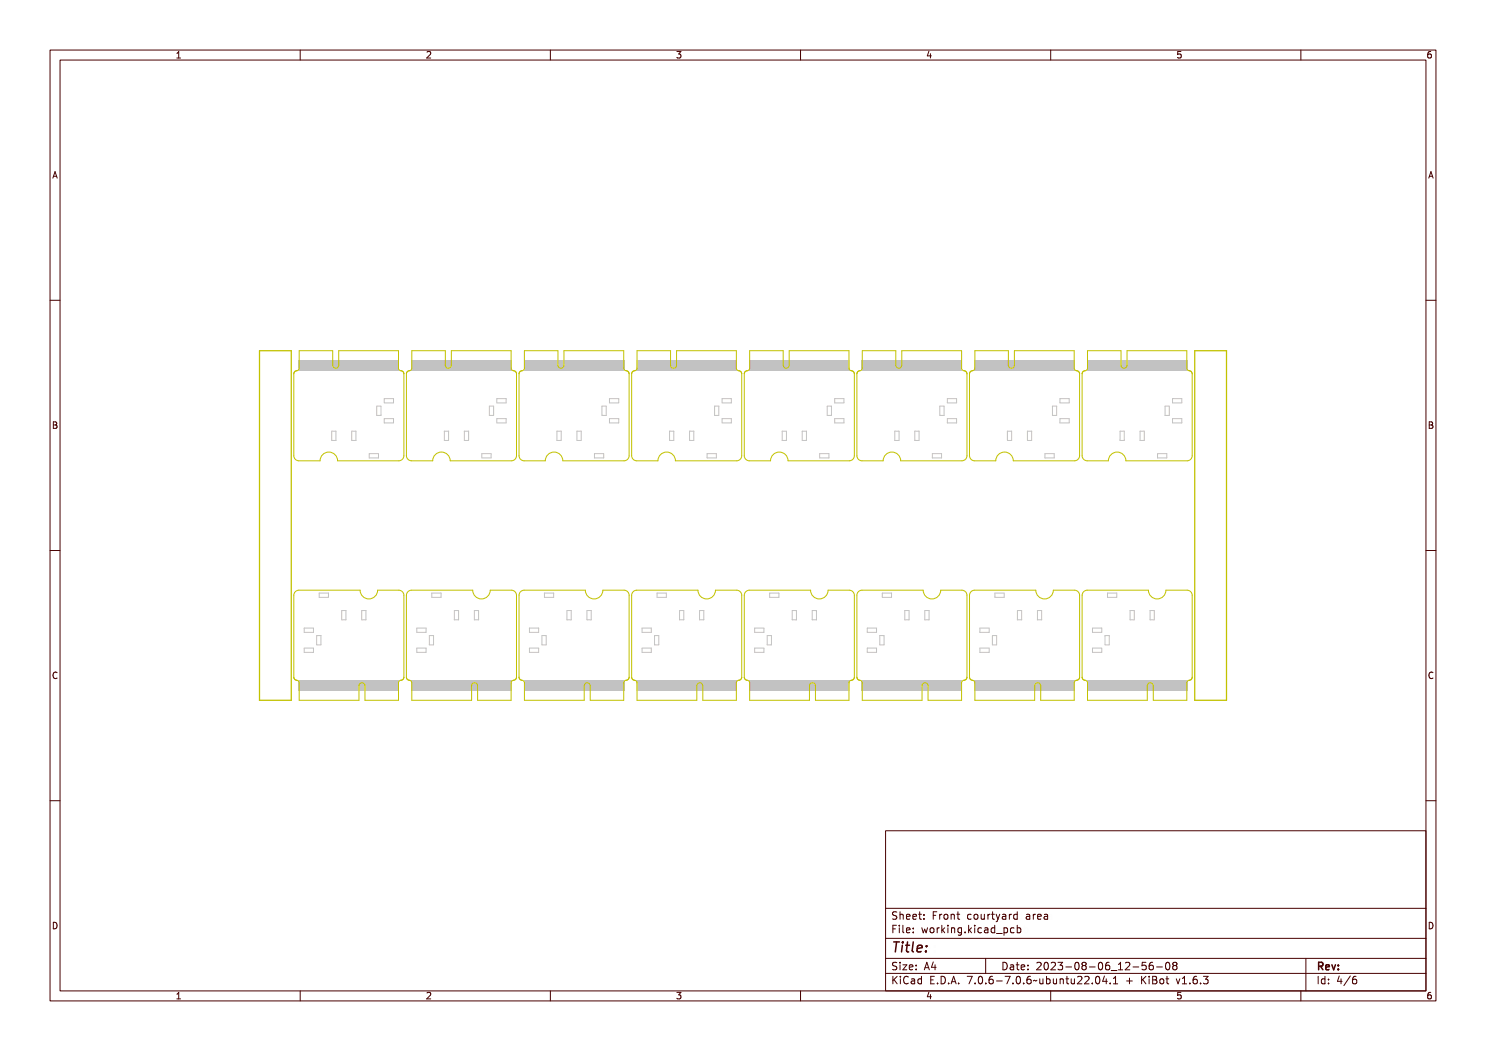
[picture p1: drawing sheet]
<svg xmlns="http://www.w3.org/2000/svg" width="297mm" height="210mm" viewBox="0 0 297 210" stroke-linecap="round" stroke-linejoin="round" font-family="sans-serif">
<defs><g id="words">
<text font-size="2.7" fill="#480000" x="178" y="190.3">Title:</text>
<g font-size="2" fill="#480000">
<text x="178" y="183.7">Sheet: Front courtyard area</text>
<text x="178" y="186.5">File: working.kicad_pcb</text>
<text x="178" y="193.9">Size: A4</text>
<text x="178" y="196.6">KiCad E.D.A. 7.0.6-7.0.6~ubuntu22.04.1 + KiBot v1.6.3</text>
<text x="200" y="193.9">Date: 2023-08-06_12-56-08</text>
<text x="263" y="196.6">Id: 4/6</text>
<text x="263" y="193.9">Rev:</text>
</g>
<g font-size="1.7" fill="#480000">
<text x="35" y="11.7">1</text>
<text x="85" y="11.7">2</text>
<text x="135" y="11.7">3</text>
<text x="185" y="11.7">4</text>
<text x="235" y="11.7">5</text>
<text x="285" y="11.7">6</text>
<text x="10.5" y="35.7">A</text>
<text x="285.5" y="35.7">A</text>
<text x="10.5" y="85.6">B</text>
<text x="285.5" y="85.6">B</text>
<text x="10.5" y="135.7">C</text>
<text x="285.5" y="135.7">C</text>
<text x="10.5" y="185.6">D</text>
<text x="285.5" y="185.6">D</text>
<text x="35" y="199.7">1</text>
<text x="85" y="199.7">2</text>
<text x="135" y="199.7">3</text>
<text x="185" y="199.7">4</text>
<text x="235" y="199.7">5</text>
<text x="285" y="199.7">6</text>
</g>
</g></defs>
<path d="M76.8 83.7h1.8v.8h-1.8zM220.9 127h.8v1.9h-.8z" fill="none" stroke="#c2c2c2" stroke-width=".2"/>
<path d="M82.2 135.9h20v2h-20z" fill-rule="evenodd" fill="#c2c2c2"/>
<path d="M166.8 79.7h1.9v.8h-1.9zM75.3 81.2h.8v1.8h-.8zM133.8 86.2h.9v1.8h-.9zM178.8 86.2h.9v1.8h-.9zM205.3 86.2h.9v1.8h-.9zM210.3 81.2h.9v1.8h-.9zM211.8 83.7h1.9v.8h-1.9zM162.3 122h.9v1.9h-.9z" fill="none" stroke="#c2c2c2" stroke-width=".2"/>
<path d="M217.3 135.9h20v2h-20z" fill-rule="evenodd" fill="#c2c2c2"/>
<path d="M166.8 83.7h1.9v.8h-1.9zM153.3 127h.9v1.9h-.9zM195.8 125.5h1.9v.9h-1.9z" fill="none" stroke="#c2c2c2" stroke-width=".2"/>
<g fill="#c2c2c2">
<path d="M149.8 72.1h20v2h-20z" fill-rule="evenodd"/>
<path d="M59.7 72.1h20v2h-20z" fill-rule="evenodd"/>
</g>
<path d="M121.8 79.7h1.9v.8h-1.9zM211.8 79.7h1.9v.8h-1.9zM234.4 79.7h1.8v.8h-1.8zM73.8 90.7h1.8v.8h-1.8zM111.3 86.2h.9v1.8h-.9zM120.3 81.2h.9v1.8h-.9zM187.8 81.2h.9v1.8h-.9z" fill="none" stroke="#c2c2c2" stroke-width=".2"/>
<path d="M149.8 135.9h20v2h-20z" fill-rule="evenodd" fill="#c2c2c2"/>
<g fill="none" stroke="#c2c2c2" stroke-width=".2">
<path d="M99.3 79.7h1.9v.8h-1.9zM165.3 81.2h.9v1.8h-.9zM189.3 83.7h1.9v.8h-1.9zM223.9 86.2h.8v1.8h-.8zM234.4 83.7h1.8v.8h-1.8zM86.3 118.5h1.9v.9h-1.9zM153.8 118.5h1.9v.9h-1.9zM176.3 118.5h1.9v.9h-1.9zM60.8 129.5h1.8v.9h-1.8zM150.8 125.5h1.9v.9h-1.9zM158.3 122h.9v1.9h-.9zM180.8 122h.9v1.9h-.9z"/>
<path d="M229.9 122h.8v1.9h-.8z"/>
</g>
<path d="M127.2 72.1h20v2h-20z" fill-rule="evenodd" fill="#c2c2c2"/>
<path d="M142.8 81.2h.9v1.8h-.9zM231.4 90.7h1.8v.8h-1.8zM113.3 122h.9v1.9h-.9zM117.3 122h.9v1.9h-.9zM139.8 122h.9v1.9h-.9zM198.3 127h.9v1.9h-.9z" fill="none" stroke="#c2c2c2" stroke-width=".2"/>
<path d="M59.7 135.9h20v2h-20z" fill-rule="evenodd" fill="#c2c2c2"/>
<path d="M163.8 90.7h1.9v.8h-1.9zM60.8 125.5h1.8v.9h-1.8zM108.3 127h.9v1.9h-.9zM203.3 122h.9v1.9h-.9z" fill="none" stroke="#c2c2c2" stroke-width=".2"/>
<path d="M217.3 72.1h20v2h-20z" fill-rule="evenodd" fill="#c2c2c2"/>
<g fill="none" stroke="#c2c2c2" stroke-width=".2">
<path d="M189.3 79.7h1.9v.8h-1.9zM99.3 83.7h1.9v.8h-1.9zM118.8 90.7h1.9v.8h-1.9zM156.3 86.2h.9v1.8h-.9zM182.8 86.2h.9v1.8h-.9zM131.3 118.5h1.9v.9h-1.9zM221.4 118.5h1.8v.9h-1.8zM83.3 125.5h1.9v.9h-1.9zM105.8 125.5h1.9v.9h-1.9zM105.8 129.5h1.9v.9h-1.9zM128.3 129.5h1.9v.9h-1.9zM150.8 129.5h1.9v.9h-1.9z"/>
<path d="M184.8 122h.9v1.9h-.9z"/>
</g>
<path d="M194.8 72.1h20v2h-20z" fill-rule="evenodd" fill="#c2c2c2"/>
<path d="M76.8 79.7h1.8v.8h-1.8zM144.3 79.7h1.9v.8h-1.9zM88.8 86.2h.9v1.8h-.9zM96.3 90.7h1.9v.8h-1.9zM115.3 86.2h.9v1.8h-.9zM137.8 86.2h.9v1.8h-.9zM186.3 90.7h1.9v.8h-1.9zM63.8 118.5h1.8v.9h-1.8zM108.8 118.5h1.9v.9h-1.9zM63.3 127h.8v1.9h-.8zM90.8 122h.9v1.9h-.9zM173.3 129.5h1.9v.9h-1.9z" fill="none" stroke="#c2c2c2" stroke-width=".2"/>
<path d="M194.8 135.9h20v2h-20z" fill-rule="evenodd" fill="#c2c2c2"/>
<path d="M70.3 86.2h.8v1.8h-.8zM92.8 86.2h.9v1.8h-.9zM227.9 86.2h.8v1.8h-.8zM218.4 125.5h1.8v.9h-1.8z" fill="none" stroke="#c2c2c2" stroke-width=".2"/>
<path d="M172.3 135.9h20v2h-20z" fill-rule="evenodd" fill="#c2c2c2"/>
<path d="M66.3 86.2h.8v1.8h-.8zM201.3 86.2h.9v1.8h-.9z" fill="none" stroke="#c2c2c2" stroke-width=".2"/>
<path d="M82.2 72.1h20v2h-20z" fill-rule="evenodd" fill="#c2c2c2"/>
<path d="M121.8 83.7h1.9v.8h-1.9zM208.8 90.7h1.9v.8h-1.9zM207.3 122h.9v1.9h-.9z" fill="none" stroke="#c2c2c2" stroke-width=".2"/>
<path d="M172.3 72.1h20v2h-20z" fill-rule="evenodd" fill="#c2c2c2"/>
<g fill="none" stroke="#c2c2c2" stroke-width=".2">
<path d="M97.8 81.2h.9v1.8h-.9zM141.3 90.7h1.9v.8h-1.9zM144.3 83.7h1.9v.8h-1.9zM232.9 81.2h.8v1.8h-.8zM198.8 118.5h1.9v.9h-1.9zM68.3 122h.9v1.9h-.9zM72.3 122h.8v1.9h-.8zM83.3 129.5h1.9v.9h-1.9zM85.8 127h.9v1.9h-.9zM128.3 125.5h1.9v.9h-1.9zM130.8 127h.9v1.9h-.9zM135.8 122h.9v1.9h-.9z"/>
<path d="M173.3 125.5h1.9v.9h-1.9zM195.8 129.5h1.9v.9h-1.9zM218.4 129.5h1.8v.9h-1.8z"/>
</g>
<path d="M127.2 135.9h20v2h-20z" fill-rule="evenodd" fill="#c2c2c2"/>
<path d="M175.8 127h.9v1.9h-.9z" fill="none" stroke="#c2c2c2" stroke-width=".2"/>
<path d="M104.7 72.1h20v2h-20z" fill-rule="evenodd" fill="#c2c2c2"/>
<path d="M160.3 86.2h.9v1.8h-.9zM94.8 122h.9v1.9h-.9zM225.9 122h.8v1.9h-.8z" fill="none" stroke="#c2c2c2" stroke-width=".2"/>
<path d="M104.7 135.9h20v2h-20z" fill-rule="evenodd" fill="#c2c2c2"/>
<g fill="none" stroke="#c2c200" stroke-width=".2">
<path d="M59.8 70.1h6.7v2.9a.6 .6 0 0 0 .6 .6 .6 .6 0 0 0 .6-.6v-2.9h11.9v3.5a.63 .63 0 0 0 .8 .5l.3 .6v16.4a1.03 1.03 0 0 1-1 1h-12.2a1.75 1.75 0 0 0-1.8-1.8 1.75 1.75 0 0 0-1.7 1.8h-4.3a1.03 1.03 0 0 1-1-1v-16.4a.76 .76 0 0 1 .9-.7l.2-.4zM82.3 70.1h6.7v2.9a.6 .6 0 0 0 .6 .6 .6 .6 0 0 0 .6-.6v-2.9h12v3.5a.64 .64 0 0 0 .7 .5l.3 .6v16.4a1.02 1.02 0 0 1-1 1h-12.2a1.75 1.75 0 0 0-1.8-1.8 1.75 1.75 0 0 0-1.7 1.8h-4.3a1.03 1.03 0 0 1-1-1v-16.4a.76 .76 0 0 1 .9-.7l.2-.4zM104.8 70.1h6.7v2.9a.6 .6 0 0 0 .6 .6 .6 .6 0 0 0 .6-.6v-2.9h12v3.5a.63 .63 0 0 0 .7 .5l.3 .6v16.4a1.03 1.03 0 0 1-1 1h-12.2a1.75 1.75 0 0 0-1.8-1.8 1.75 1.75 0 0 0-1.7 1.8h-4.3a1.03 1.03 0 0 1-1-1v-16.4a.76 .76 0 0 1 .9-.7l.2-.4zM127.3 70.1h6.7v2.9a.6 .6 0 0 0 .6 .6 .6 .6 0 0 0 .6-.6v-2.9h12v3.5a.64 .64 0 0 0 .7 .5l.3 .6v16.4a1.02 1.02 0 0 1-1 1h-12.2a1.75 1.75 0 0 0-1.8-1.8 1.75 1.75 0 0 0-1.7 1.8h-4.3a1.02 1.02 0 0 1-1-1v-16.4a.76 .76 0 0 1 .9-.7l.2-.4zM149.8 70.1h6.7v2.9a.6 .6 0 0 0 .6 .6 .6 .6 0 0 0 .6-.6v-2.9h12v3.5a.63 .63 0 0 0 .7 .5l.4 .6v16.4a1.03 1.03 0 0 1-1 1h-12.3a1.75 1.75 0 0 0-1.7-1.8 1.75 1.75 0 0 0-1.8 1.8h-4.2a1.03 1.03 0 0 1-1-1v-16.4a.76 .76 0 0 1 .8-.7l.2-.4zM172.3 70.1h6.7v2.9a.6 .6 0 0 0 .6 .6 .6 .6 0 0 0 .6-.6v-2.9h12v3.5a.64 .64 0 0 0 .7 .5l.4 .6v16.4a1.02 1.02 0 0 1-1 1h-12.3a1.75 1.75 0 0 0-1.7-1.8 1.75 1.75 0 0 0-1.8 1.8h-4.2a1.02 1.02 0 0 1-1-1v-16.4a.76 .76 0 0 1 .8-.7l.2-.4zM194.8 70.1h6.7v2.9a.6 .6 0 0 0 .6 .6 .6 .6 0 0 0 .6-.6v-2.9h12v3.5a.63 .63 0 0 0 .7 .5l.4 .6v16.4a1.03 1.03 0 0 1-1 1h-12.3a1.75 1.75 0 0 0-1.7-1.8 1.75 1.75 0 0 0-1.8 1.8h-4.2a1.03 1.03 0 0 1-1-1v-16.4a.76 .76 0 0 1 .8-.7l.2-.4zM217.4 70.1h6.7v2.9a.6 .6 0 0 0 .6 .6 .6 .6 0 0 0 .6-.6v-2.9h11.9v3.5a.64 .64 0 0 0 .7 .5l.4 .6v16.4a1.03 1.03 0 0 1-1 1h-12.3a1.75 1.75 0 0 0-1.7-1.8 1.75 1.75 0 0 0-1.8 1.8h-4.2a1.02 1.02 0 0 1-1-1v-16.4a.76 .76 0 0 1 .8-.7l.3-.4zM59 118.2l.7-.3h12.3a1.75 1.75 0 0 0 1.7 1.8 1.75 1.75 0 0 0 1.8-1.8h4.2a1.03 1.03 0 0 1 1 1v16.4a.76 .76 0 0 1-.8 .7l-.3 .4v3.5h-6.7v-2.9a.6 .6 0 0 0-.6-.6 .6 .6 0 0 0-.6 .6v2.9h-11.9v-3.5a.63 .63 0 0 0-.7-.5l-.4-.6v-16.4zM81.5 118.2l.7-.3h12.3a1.75 1.75 0 0 0 1.7 1.8 1.75 1.75 0 0 0 1.8-1.8h4.2a1.02 1.02 0 0 1 1 1v16.4a.76 .76 0 0 1-.8 .7l-.2 .4v3.5h-6.7v-2.9a.6 .6 0 0 0-.6-.6 .6 .6 0 0 0-.6 .6v2.9h-12v-3.5a.64 .64 0 0 0-.7-.5l-.4-.6v-16.4zM104 118.2l.7-.3h12.3a1.75 1.75 0 0 0 1.7 1.8 1.75 1.75 0 0 0 1.8-1.8h4.2a1.03 1.03 0 0 1 1 1v16.4a.76 .76 0 0 1-.8 .7l-.2 .4v3.5h-6.7v-2.9a.6 .6 0 0 0-.6-.6 .6 .6 0 0 0-.6 .6v2.9h-12v-3.5a.63 .63 0 0 0-.7-.5l-.4-.6v-16.4zM126.5 118.2l.7-.3h12.3a1.75 1.75 0 0 0 1.7 1.8 1.75 1.75 0 0 0 1.8-1.8h4.2a1.03 1.03 0 0 1 1 1v16.4a.76 .76 0 0 1-.8 .7l-.2 .4v3.5h-6.7v-2.9a.6 .6 0 0 0-.6-.6 .6 .6 0 0 0-.6 .6v2.9h-12v-3.5a.63 .63 0 0 0-.7-.5l-.4-.6v-16.4z"/>
<path d="M149.1 118.2l.7-.3h12.2a1.75 1.75 0 0 0 1.8 1.8 1.75 1.75 0 0 0 1.7-1.8h4.3a1.03 1.03 0 0 1 1 1v16.4a.76 .76 0 0 1-.9 .7l-.2 .4v3.5h-6.7v-2.9a.6 .6 0 0 0-.6-.6 .6 .6 0 0 0-.6 .6v2.9h-12v-3.5a.63 .63 0 0 0-.7-.5l-.3-.6v-16.4zM171.6 118.2l.7-.3h12.2a1.75 1.75 0 0 0 1.8 1.8 1.75 1.75 0 0 0 1.7-1.8h4.3a1.02 1.02 0 0 1 1 1v16.4a.76 .76 0 0 1-.9 .7l-.2 .4v3.5h-6.7v-2.9a.6 .6 0 0 0-.6-.6 .6 .6 0 0 0-.6 .6v2.9h-12v-3.5a.64 .64 0 0 0-.7-.5l-.3-.6v-16.4zM194.1 118.2l.7-.3h12.2a1.75 1.75 0 0 0 1.8 1.8 1.75 1.75 0 0 0 1.7-1.8h4.3a1.03 1.03 0 0 1 1 1v16.4a.76 .76 0 0 1-.9 .7l-.2 .4v3.5h-6.7v-2.9a.6 .6 0 0 0-.6-.6 .6 .6 0 0 0-.6 .6v2.9h-12v-3.5a.63 .63 0 0 0-.7-.5l-.3-.6v-16.4zM216.6 118.2l.7-.3h12.2a1.75 1.75 0 0 0 1.8 1.8 1.75 1.75 0 0 0 1.7-1.8h4.3a1.03 1.03 0 0 1 1 1v16.4a.76 .76 0 0 1-.9 .7l-.2 .4v3.5h-6.7v-2.9a.6 .6 0 0 0-.6-.6 .6 .6 0 0 0-.6 .6v2.9h-11.9v-3.5a.63 .63 0 0 0-.8-.5l-.3-.6v-16.4z"/>
</g>
<path d="M51.9 70.1h6.3v69.8h-6.3zM238.8 70.1h6.3v69.8h-6.3z" fill="none" stroke="#c2c200" stroke-width=".25"/>
<g fill="none" stroke="#480000" stroke-width=".2">
<path d="M10 10h277v190h-277zM12 12h273v186h-273zM60 10v2M110 10v2M160 10v2M210 10v2M260 10v2M10 60h2M285 60h2M10 110h2M285 110h2M10 160h2"/>
<path d="M285 160h2M177 166h108v32h-108zM60 198v2M110 198v2M160 198v2M177 181.5h108M177 187.5h108M177 191.5h108M177 194.5h108M178.1 195.2h.2v.6l.6-.6h.3l-.6 .6 .6 .8h-.2l-.5-.7-.2 .2v.5h-.2zM178.2 185h.9v.2h-.7v.4h.6v.2h-.6v.7h-.2zM178.3 182.4l.5-.1h.2v.2a.31 .31 0 0 0-.5-.1 .31 .31 0 0 0 0 .5 .5 .5 0 0 1 .6 .6 .5 .5 0 0 1-.8 .2l-.1-.2a.34 .34 0 0 0 .4 .1 .34 .34 0 0 0 .1-.5 .47 .47 0 0 1-.5-.2 .47 .47 0 0 1 .1-.5z"/>
<path d="M178.3 192.5l.5-.1h.2v.2a.31 .31 0 0 0-.5-.1 .31 .31 0 0 0 0 .5 .5 .5 0 0 1 .6 .6 .5 .5 0 0 1-.8 .2l-.1-.2a.34 .34 0 0 0 .4 .1 .34 .34 0 0 0 .1-.5 .47 .47 0 0 1-.5-.2 .47 .47 0 0 1 .1-.5zM179.4 182.2h.2v.6a.35 .35 0 0 1 .4-.1 .35 .35 0 0 1 .2 .4v.6h-.2v-.8h-.4v.8h-.2zM179.5 185.4h.4v.9h.4v.2h-.9v-.2h.3v-.8h-.2zM179.5 192.8h.4v.9h.4v.1h-.9v-.1h.3v-.8h-.2zM179.5 195.6h.4v.9h.4v.1h-.9v-.1h.3v-.8h-.2zM179.7 184.9h.2v.3h-.2zM179.7 192.3h.2v.3h-.2zM179.7 195.1h.2v.3h-.2zM180.6 184.9h.4v1.3l.4 .1v.2l-.5-.2v-1.2h-.3zM180.6 192.8h.8l-.6 .9h.6v.1h-.8l.6-.9h-.6zM180.7 182.8l.1-.1a.49 .49 0 0 1 .5 0 .49 .49 0 0 1 .2 .5h-.8a.42 .42 0 0 0 .3 .4 .42 .42 0 0 0 .4-.1 .47 .47 0 0 1-.4 .3 .47 .47 0 0 1-.4-.3zM180.7 195.4a.4 .4 0 0 1 .4-.3 .4 .4 0 0 1 .4 .3 .56 .56 0 0 0-.8 .4 .56 .56 0 0 0 .5 .7l.3-.1a.43 .43 0 0 1-.5 .3 .43 .43 0 0 1-.4-.4v-.6z"/>
<path d="M180.8 182.9l.4-.1 .1 .3h-.6zM181.8 195.6l.3-.1a.43 .43 0 0 1 .5 .5v.6h-.1v-.1a.38 .38 0 0 1-.5 .2 .38 .38 0 0 1-.2-.5 .38 .38 0 0 1 .4-.2h.3a.35 .35 0 0 0-.3-.4 .35 .35 0 0 0-.4 .2zM181.9 182.8l.1-.1a.49 .49 0 0 1 .5 0 .49 .49 0 0 1 .2 .5h-.8a.42 .42 0 0 0 .3 .4 .42 .42 0 0 0 .5-.1 .47 .47 0 0 1-.5 .3 .47 .47 0 0 1-.4-.3zM181.9 185.5l.1-.1a.49 .49 0 0 1 .5 0 .49 .49 0 0 1 .2 .5h-.8a.42 .42 0 0 0 .3 .4 .42 .42 0 0 0 .5-.1 .47 .47 0 0 1-.5 .3 .47 .47 0 0 1-.4-.3zM181.9 192.9l.1-.1a.49 .49 0 0 1 .5 0 .49 .49 0 0 1 .2 .5h-.8a.42 .42 0 0 0 .3 .4 .42 .42 0 0 0 .5-.1 .47 .47 0 0 1-.5 .3 .47 .47 0 0 1-.4-.3zM182 196.2l.5-.1a.31 .31 0 0 1-.2 .4 .31 .31 0 0 1-.4-.1zM182 182.9l.4-.1 .1 .3h-.6zM182 185.6l.4-.1 .1 .3h-.6zM182 193l.4-.1 .1 .3h-.6zM183 195.7l.4-.2 .2 .2v-.6h.2v1.5h-.2v-.1a.42 .42 0 0 1-.5 .1 .42 .42 0 0 1-.2-.5zM183.2 195.8l.1-.1a.4 .4 0 0 1 .3 .4 .4 .4 0 0 1-.3 .4l-.2-.2zM183.2 182.3h.2v.4h.4v.1h-.4v.7l.4 .1v.1h-.4l-.1-.1-.1-.8h-.3v-.1h.3z"/>
<path d="M183.3 185.4h.2v.3h-.2zM183.3 186.2h.2v.3h-.2zM183.3 192.8h.2v.3h-.2zM183.3 193.6h.2v.2h-.2zM184.5 182.7h.2v.3h-.2zM184.5 183.5h.2v.2h-.2zM185.2 185.4h.2l.2 .8 .1-.5h.2l.2 .5 .1-.8h.2l-.2 1.1h-.2l-.2-.7-.2 .7h-.1zM185.4 195.2h.9v.2h-.7v.4h.6v.2h-.6v.5h.7v.1h-.9zM185.7 192.4h.2l.5 1.4h-.2l-.1-.3h-.5l-.1 .3h-.2zM185.8 192.6l.2 .7h-.4zM186.6 182.3h.9v.2h-.7v.4h.6v.2h-.6v.6h-.2zM186.8 185.6l.1-.1a.39 .39 0 0 1 .4 .4 .39 .39 0 0 1-.4 .4l-.1-.2z"/>
<path d="M186.9 196.4h.2v.2h-.2zM187.1 192.4h.2v.9h.2v.2h-.2v.3h-.2v-.3h-.6zM187.1 192.6v.7h-.4zM187.8 195.2a.76 .76 0 0 1 .9 .7 .76 .76 0 0 1-.9 .7zM188 195.4a.57 .57 0 0 1 .5 .5 .57 .57 0 0 1-.5 .6zM188 182.7h.2v.2v-.1a.29 .29 0 0 1 .3-.2 .29 .29 0 0 1 .3 .3 .37 .37 0 0 0-.5-.1 .37 .37 0 0 0-.1 .4v.5h-.2zM188 185.4h.2v.2v-.1a.29 .29 0 0 1 .3-.2 .29 .29 0 0 1 .3 .3 .37 .37 0 0 0-.5-.1 .37 .37 0 0 0-.1 .4v.6h-.2zM189.1 184.9h.1v.9l.5-.4h.2l-.4 .4 .5 .7h-.2l-.4-.6-.2 .1v.5h-.1zM189.2 182.9l.1-.1a.39 .39 0 0 1 .4 .4 .39 .39 0 0 1-.4 .4l-.1-.2zM189.3 196.4h.3v.2h-.3zM190.2 182.7h.2v.1a.35 .35 0 0 1 .4-.1 .35 .35 0 0 1 .3 .4v.6h-.2l-.1-.8h-.3l-.1 .8h-.2zM190.3 185.4h.4v.9h.4v.2h-.9v-.2h.4v-.8h-.3z"/>
<path d="M190.5 195.2h.3l.4 1.4h-.2l-.1-.3h-.5l-.1 .3h-.2zM190.6 184.9h.1v.3h-.1zM190.6 195.4l.2 .7h-.4zM191.4 185.4h.2v.1a.35 .35 0 0 1 .4-.1 .35 .35 0 0 1 .3 .4v.7h-.2l-.1-.9h-.3l-.1 .9h-.2zM191.7 182.3h.1v.4h.4v.1h-.4v.7l.4 .1v.1h-.4l-.1-.1v-.8h-.3v-.1h.3zM191.7 196.4h.3v.2h-.3zM192.7 185.5l.3-.2 .3 .2v-.1h.2v1a.53 .53 0 0 1-.8 .4v-.2a.36 .36 0 0 0 .4 .1 .36 .36 0 0 0 .2-.4l-.1 .1a.53 .53 0 0 1-.7-.3 .53 .53 0 0 1 .2-.6zM192.8 185.6l.1-.1a.39 .39 0 0 1 .4 .4 .39 .39 0 0 1-.4 .4l-.1-.2zM193.8 195.2h.9l-.5 1.4h-.2l.5-1.2h-.7zM194 182.8a.39 .39 0 0 1 .4-.2 .39 .39 0 0 1 .3 .3 .4 .4 0 0 0-.6 0 .4 .4 0 0 0 0 .6 .4 .4 0 0 0 .6 0 .45 .45 0 0 1-.6 .3 .45 .45 0 0 1-.3-.6zM194.1 186.2h.3v.3h-.3zM195.1 184.9h.2v.9l.4-.4h.3l-.5 .4 .5 .7h-.2l-.4-.6-.1 .1v.5h-.2z"/>
<path d="M195.2 182.9l.1-.1a.39 .39 0 0 1 .4 .4 .39 .39 0 0 1-.4 .4l-.1-.2zM195.3 196.4h.3v.2h-.3zM196.2 182.7h.2v.8l.2 .1 .3-.2v-.7h.2v1h-.2v-.1a.35 .35 0 0 1-.4 .2 .35 .35 0 0 1-.3-.5zM196.3 185.4h.5v.9h.3v.2h-.9v-.2h.4v-.8h-.3zM196.3 195.4a.57 .57 0 0 1 .7 0 .57 .57 0 0 1 .1 .8 .5 .5 0 0 1-.6 .5 .5 .5 0 0 1-.3-.8zM196.5 195.4a.61 .61 0 0 1 .4 1l-.1 .1a.61 .61 0 0 1-.4-1zM196.6 184.9h.2v.3h-.2zM197 191.5v3M197.6 185.5a.39 .39 0 0 1 .4-.2 .39 .39 0 0 1 .3 .3 .4 .4 0 0 0-.6 0 .4 .4 0 0 0 0 .6 .4 .4 0 0 0 .6 0 .45 .45 0 0 1-.6 .3 .45 .45 0 0 1-.3-.6zM197.6 182.7h.2v.2v-.1a.29 .29 0 0 1 .4-.2 .29 .29 0 0 1 .2 .3 .37 .37 0 0 0-.4-.1 .37 .37 0 0 0-.2 .4v.5h-.2zM197.7 196.4h.3v.2h-.3zM198.7 185.4l.2-.1a.43 .43 0 0 1 .6 .5v.7h-.2v-.2a.38 .38 0 0 1-.5 .2 .38 .38 0 0 1-.2-.5 .38 .38 0 0 1 .5-.2h.2a.35 .35 0 0 0-.3-.4 .35 .35 0 0 0-.3 .2z"/>
<path d="M198.7 195.4a.38 .38 0 0 1 .4-.3 .38 .38 0 0 1 .3 .3 .43 .43 0 0 0-.5 0 .43 .43 0 0 0-.1 .5 .46 .46 0 0 1 .7 .1 .46 .46 0 0 1-.2 .6 .46 .46 0 0 1-.7-.2zM198.8 186l.5-.1a.31 .31 0 0 1-.1 .4 .31 .31 0 0 1-.4-.1zM198.9 182.3h.2v.4h.4v.1h-.4v.7l.4 .1v.1h-.4l-.2-.1v-.8h-.3v-.1h.3zM199.8 182.7h.1l.4 .8 .3-.8h.2l-.3 .7a.68 .68 0 0 1-.7 .8l.4-.5zM199.9 185.5l.3-.2 .3 .2v-.6h.2v1.6h-.2v-.2a.42 .42 0 0 1-.5 .1 .42 .42 0 0 1-.2-.5zM200 196h.5v.2h-.5zM200 185.6l.1-.1a.39 .39 0 0 1 .4 .4 .39 .39 0 0 1-.4 .4l-.1-.2zM200.1 192.4a.76 .76 0 0 1 1 .7 .76 .76 0 0 1-1 .7zM200.3 192.6a.57 .57 0 0 1 .6 .5 .57 .57 0 0 1-.6 .6zM200.9 186.8l1.2 .1zM201 195.2h.9l-.5 1.4h-.2l.5-1.2h-.7zM201.1 182.7l.2-.1a.43 .43 0 0 1 .6 .5v.6h-.2v-.1a.38 .38 0 0 1-.5 .2 .38 .38 0 0 1-.2-.5 .38 .38 0 0 1 .5-.2h.2a.35 .35 0 0 0-.2-.4 .35 .35 0 0 0-.4 .2z"/>
<path d="M201.2 183.3l.5-.1a.31 .31 0 0 1-.1 .4 .31 .31 0 0 1-.4-.1zM201.4 192.8l.3-.1a.43 .43 0 0 1 .5 .5v.6h-.1v-.1a.38 .38 0 0 1-.5 .2 .38 .38 0 0 1-.2-.5 .38 .38 0 0 1 .4-.2h.3a.35 .35 0 0 0-.3-.4 .35 .35 0 0 0-.4 .2zM201.6 193.4l.5-.1a.31 .31 0 0 1-.2 .4 .31 .31 0 0 1-.4-.1zM202.2 185.4h.2v.1a.53 .53 0 0 1 .8 .3 .53 .53 0 0 1-.6 .7l-.2-.2v.6h-.2zM202.4 182.7h.2v.2l.1-.1a.29 .29 0 0 1 .3-.2 .29 .29 0 0 1 .2 .3 .37 .37 0 0 0-.4-.1 .37 .37 0 0 0-.2 .4v.5h-.2zM202.5 185.6l.1-.1a.4 .4 0 0 1 .4 .4 .4 .4 0 0 1-.4 .4l-.2-.2zM202.5 196.4h.3v.2h-.3zM202.8 192.4h.2v.4h.4v.1h-.4v.7l.4 .1v.1h-.4l-.2-.1v-.8h-.3v-.1h.3zM203.5 182.8l.3-.2 .3 .2v-.6h.2v1.5h-.2v-.1a.42 .42 0 0 1-.5 .1 .42 .42 0 0 1-.2-.5zM203.5 195.4a.57 .57 0 0 1 .8 0 .57 .57 0 0 1 0 .8 .5 .5 0 0 1-.6 .5 .5 .5 0 0 1-.3-.8zM203.6 185.5a.39 .39 0 0 1 .4-.2 .39 .39 0 0 1 .3 .3 .4 .4 0 0 0-.5 0 .4 .4 0 0 0 0 .6 .4 .4 0 0 0 .5 0 .45 .45 0 0 1-.6 .3 .45 .45 0 0 1-.2-.6zM203.6 182.9l.1-.1a.4 .4 0 0 1 .4 .4 .4 .4 0 0 1-.4 .4l-.1-.2z"/>
<path d="M203.7 195.4a.61 .61 0 0 1 .4 1l-.1 .1a.61 .61 0 0 1-.3-1zM203.9 192.9l.1-.1a.49 .49 0 0 1 .5 0 .49 .49 0 0 1 .2 .5h-.8a.42 .42 0 0 0 .3 .4 .42 .42 0 0 0 .5-.1 .47 .47 0 0 1-.5 .3 .47 .47 0 0 1-.4-.3zM204 193l.4-.1 .1 .3h-.6zM204.7 184.9h.1v.6a.53 .53 0 0 1 .8 .3 .53 .53 0 0 1-.6 .7l-.2-.2v.2h-.1zM204.9 185.6l.1-.1a.39 .39 0 0 1 .4 .4 .39 .39 0 0 1-.4 .4l-.1-.2zM204.9 196.4h.3v.2h-.3zM205.3 192.8h.2v.3h-.2zM205.3 193.6h.2v.2h-.2zM205.9 182.7l.3-.1a.43 .43 0 0 1 .5 .5v.6h-.2v-.1a.38 .38 0 0 1-.5 .2 .38 .38 0 0 1-.2-.5 .38 .38 0 0 1 .5-.2h.2a.35 .35 0 0 0-.2-.4 .35 .35 0 0 0-.4 .2zM205.9 195.4a.38 .38 0 0 1 .4-.3 .38 .38 0 0 1 .3 .3 .43 .43 0 0 0-.5 0 .43 .43 0 0 0-.1 .5 .46 .46 0 0 1 .7 .1 .46 .46 0 0 1-.2 .6 .46 .46 0 0 1-.6-.2zM206.1 183.3l.4-.1a.31 .31 0 0 1-.1 .4 .31 .31 0 0 1-.4-.1zM207 196l1-.1a.49 .49 0 0 1-.8 .1l-.2 .2z"/>
<path d="M207.2 182.7h.2v.2l.1-.1a.29 .29 0 0 1 .3-.2 .29 .29 0 0 1 .2 .3 .37 .37 0 0 0-.4-.1 .37 .37 0 0 0-.2 .4v.5h-.2zM207.4 192.5a.53 .53 0 0 1 .8 .1 .53 .53 0 0 1-.3 .7l-.3 .4h.7v.1h-.9l.3-.5a.4 .4 0 0 0 .3-.4 .4 .4 0 0 0-.3-.4l-.3 .2zM208.3 195.6h.1l.1 .8 .2 .1 .2-.2v-.7h.2v1h-.2v-.1a.35 .35 0 0 1-.4 .2 .35 .35 0 0 1-.2-.5zM208.3 182.8l.2-.1a.49 .49 0 0 1 .5 0 .49 .49 0 0 1 .2 .5h-.8a.42 .42 0 0 0 .3 .4 .42 .42 0 0 0 .4-.1 .47 .47 0 0 1-.4 .3 .47 .47 0 0 1-.4-.3zM208.5 182.9l.3-.1 .2 .3h-.6zM208.7 192.6a.57 .57 0 0 1 .7 0 .57 .57 0 0 1 .1 .8 .5 .5 0 0 1-.6 .5 .5 .5 0 0 1-.3-.8zM208.9 192.6a.61 .61 0 0 1 .3 1l-.1 .1a.61 .61 0 0 1-.3-1zM209.5 195.1h.2v.6a.53 .53 0 0 1 .7 .3 .53 .53 0 0 1-.6 .7l-.1-.2v.1h-.2zM209.5 182.7l.3-.1a.43 .43 0 0 1 .5 .5v.6h-.2v-.1a.38 .38 0 0 1-.5 .2 .38 .38 0 0 1-.2-.5 .38 .38 0 0 1 .5-.2h.2a.35 .35 0 0 0-.2-.4 .35 .35 0 0 0-.4 .2zM209.7 183.3l.4-.1a.31 .31 0 0 1-.1 .4 .31 .31 0 0 1-.4-.1zM209.7 195.8l.1-.1a.4 .4 0 0 1 .4 .4 .4 .4 0 0 1-.4 .4l-.1-.2zM209.8 192.5a.53 .53 0 0 1 .8 .1 .53 .53 0 0 1-.3 .7l-.3 .4h.7v.1h-.9l.3-.5a.4 .4 0 0 0 .3-.4 .4 .4 0 0 0-.3-.4l-.3 .2z"/>
<path d="M210 198v2M210.7 195.6h.2v.8l.2 .1 .2-.2v-.7h.2v1h-.2v-.1a.35 .35 0 0 1-.4 .2 .35 .35 0 0 1-.2-.5zM211 192.4a.46 .46 0 0 1 .6 0 .46 .46 0 0 1 .1 .6l-.1 .1a.47 .47 0 0 1 .2 .7 .47 .47 0 0 1-.7 0l-.1-.2a.35 .35 0 0 0 .5 .1 .35 .35 0 0 0 0-.5h-.3v-.2a.29 .29 0 0 0 .4-.1 .29 .29 0 0 0-.1-.4 .29 .29 0 0 0-.4 .1h-.1zM211.9 195.6h.2v.1a.35 .35 0 0 1 .4-.1 .35 .35 0 0 1 .2 .4v.6h-.2v-.8h-.4v.8h-.2zM212.4 193.2h.5v.2h-.5zM213.3 195.2h.2v.4h.4v.1h-.4v.7l.4 .1v.1h-.4l-.2-.1v-.8h-.3v-.1h.3zM213.5 192.6a.57 .57 0 0 1 .7 0 .57 .57 0 0 1 .1 .8 .5 .5 0 0 1-.6 .5 .5 .5 0 0 1-.3-.8zM213.7 192.6a.61 .61 0 0 1 .3 1v.1a.61 .61 0 0 1-.4-1zM214.3 195.6h.2v.8l.2 .1 .2-.2v-.7h.2v1h-.2v-.1a.35 .35 0 0 1-.4 .2 .35 .35 0 0 1-.2-.5zM214.7 192.5a.41 .41 0 0 1 .7-.1 .41 .41 0 0 1-.2 .7 .42 .42 0 0 1 .2 .6 .42 .42 0 0 1-.7 0 .42 .42 0 0 1 .2-.6l-.3-.2zM215.5 195.3a.53 .53 0 0 1 .8 .1 .53 .53 0 0 1-.3 .7l-.3 .4h.6v.1h-.9l.4-.5a.4 .4 0 0 0 .3-.4 .4 .4 0 0 0-.3-.4l-.3 .2zM216 193.2h.5v.2h-.5z"/>
<path d="M216.7 195.3a.53 .53 0 0 1 .8 .1 .53 .53 0 0 1-.3 .7l-.3 .4h.6v.1h-.9l.4-.5a.4 .4 0 0 0 .3-.4 .4 .4 0 0 0-.3-.4l-.3 .2zM217.1 192.6a.57 .57 0 0 1 .7 0 .57 .57 0 0 1 .1 .8 .5 .5 0 0 1-.6 .5 .5 .5 0 0 1-.3-.8zM217.3 192.6a.61 .61 0 0 1 .3 1v.1a.61 .61 0 0 1-.4-1zM218.2 196.4h.2v.2h-.2zM218.3 192.6a.38 .38 0 0 1 .4-.3 .38 .38 0 0 1 .3 .3 .43 .43 0 0 0-.5 0 .43 .43 0 0 0-.1 .5 .46 .46 0 0 1 .6 .1 .46 .46 0 0 1-.1 .6 .46 .46 0 0 1-.7-.2zM219.2 195.4a.57 .57 0 0 1 .7 0 .57 .57 0 0 1 .1 .8 .5 .5 0 0 1-.7 .5 .5 .5 0 0 1-.3-.8zM219.2 194.2l1.3 .1zM219.4 195.4a.61 .61 0 0 1 .3 1l-.1 .1a.61 .61 0 0 1-.3-1zM220.7 192.5l.5-.1v1.3h.3v.1h-.8v-.1h.3v-1.1h-.3zM220.8 195.2h.2v.9h.2v.2h-.2v.3h-.2v-.3h-.6zM220.8 195.4v.7h-.4zM221.8 196.4h.2v.2h-.2z"/>
<path d="M221.8 192.5a.53 .53 0 0 1 .8 .1 .53 .53 0 0 1-.3 .7l-.3 .4h.7v.1h-.9l.3-.5a.4 .4 0 0 0 .4-.4 .4 .4 0 0 0-.4-.4l-.3 .2zM222.8 195.3l.5-.1v1.3h.3v.1h-.8v-.1h.3v-1.1h-.3zM223.2 193.2h.5v.2h-.5zM224.3 192.4h.7v.2h-.6v.3a.53 .53 0 0 1 .7 .7 .53 .53 0 0 1-.9 .2v-.2a.38 .38 0 0 0 .5 .1 .38 .38 0 0 0 .1-.5 .38 .38 0 0 0-.5-.1zM225.4 195.5h.2v.4h.4v.2h-.4v.4h-.2v-.4h-.4v-.2h.4zM225.5 192.6a.38 .38 0 0 1 .4-.3 .38 .38 0 0 1 .3 .3 .43 .43 0 0 0-.5 0 .43 .43 0 0 0-.1 .5 .46 .46 0 0 1 .7 .1 .46 .46 0 0 1-.2 .6 .46 .46 0 0 1-.7-.2zM226.8 193.2h.5v.2h-.5zM227.5 195.2h.2v.6l.6-.6h.2l-.6 .6 .6 .8h-.2l-.5-.7-.1 .2v.5h-.2zM227.9 192.6a.57 .57 0 0 1 .8 0 .57 .57 0 0 1 0 .8 .5 .5 0 0 1-.6 .5 .5 .5 0 0 1-.3-.8zM228.2 192.6a.61 .61 0 0 1 .3 1l-.1 .1a.61 .61 0 0 1-.3-1zM228.8 195.6h.4v.9h.4v.1h-.9v-.1h.4v-.8h-.3zM229.1 195.1h.1v.3h-.1z"/>
<path d="M229.2 192.5a.41 .41 0 0 1 .6-.1 .41 .41 0 0 1-.1 .7 .42 .42 0 0 1 .1 .6 .42 .42 0 0 1-.7 0 .42 .42 0 0 1 .2-.6l-.2-.2zM229.9 195.2h.4a.35 .35 0 0 1 .5 .2 .35 .35 0 0 1-.3 .5 .41 .41 0 0 1 .3 .5 .41 .41 0 0 1-.5 .2h-.4zM230.1 196h.2a.27 .27 0 0 1 .3 .2 .27 .27 0 0 1-.3 .3h-.2zM230.1 195.4h.2a.23 .23 0 0 1 .3 .2 .23 .23 0 0 1-.3 .2h-.2zM231.2 193.2h1.1M231.3 195.8l.1-.1a.39 .39 0 0 1 .4 .4 .39 .39 0 0 1-.4 .4l-.1-.2zM232.6 195.2h.1v.4h.4v.1h-.4l.1 .7 .3 .1v.1h-.3l-.2-.1v-.8h-.3v-.1h.3zM233.2 192.4l.1-.1a.8 .8 0 0 1 .5 .7 .8 .8 0 0 1-.5 .8 1 1 0 0 1-.1-1.4zM234.6 195.6h.2l.3 .9 .4-.9h.2l-.4 1h-.3zM234.7 192.9l-.3-.3 .3-.3h.3l.2 .3-.2 .3M234.7 192.9l-.3 .3 .1 .4 .2 .2 .4-.1 .1-.2v-.4l-.2-.2M234.7 192.9h.3"/>
<path d="M236 195.3l.5-.1v1.3h.3v.1h-.8v-.1h.3v-1.1h-.3zM237.4 196.4h.3v.2h-.3zM238.4 195.4a.38 .38 0 0 1 .4-.3 .38 .38 0 0 1 .3 .3 .43 .43 0 0 0-.5 0 .43 .43 0 0 0-.1 .5 .46 .46 0 0 1 .7 .1 .46 .46 0 0 1-.2 .6 .46 .46 0 0 1-.7-.2zM239.8 196.4h.3v.2h-.3zM240.7 195.2a.46 .46 0 0 1 .6 0 .46 .46 0 0 1 .1 .6l-.1 .1a.47 .47 0 0 1 .2 .7 .47 .47 0 0 1-.7 0l-.1-.2a.35 .35 0 0 0 .5 .1 .35 .35 0 0 0 0-.5l-.3-.1v-.1a.29 .29 0 0 0 .4-.1 .29 .29 0 0 0-.1-.4 .29 .29 0 0 0-.4 .1h-.1zM260 198v2M261 191.5v6.5M263.2 195.2h.8v.2h-.3v1.1h.3v.1h-.8v-.1h.3v-1.1h-.3zM264.4 195.7l.3-.2 .3 .2v-.6h.2v1.5h-.2v-.1a.42 .42 0 0 1-.5 .1 .42 .42 0 0 1-.2-.5zM264.6 195.8l.1-.1a.4 .4 0 0 1 .3 .4 .4 .4 0 0 1-.3 .4l-.2-.2zM265.9 195.6h.2v.3h-.2zM265.9 196.4h.2v.2h-.2z"/>
<path d="M268.5 195.2h.2v.9h.2v.2h-.2v.3h-.2v-.3h-.6zM268.5 195.4v.7h-.4zM269.9 195.2h.2l-.8 1.6h-.2zM270.5 195.4a.38 .38 0 0 1 .4-.3 .38 .38 0 0 1 .3 .3 .43 .43 0 0 0-.5 0 .43 .43 0 0 0-.2 .5 .46 .46 0 0 1 .7 .1 .46 .46 0 0 1-.2 .6 .46 .46 0 0 1-.6-.2z"/>
<circle cx="187" cy="185.9" r=".53"/>
<circle cx="189.4" cy="183.2" r=".53"/>
<circle cx="195.4" cy="183.2" r=".53"/>
<circle cx="196.7" cy="195.9" r=".13"/>
<circle cx="199.1" cy="196.2" r=".32"/>
<circle cx="203.9" cy="195.9" r=".13"/>
<circle cx="206.3" cy="196.2" r=".32"/>
<circle cx="209" cy="193.1" r=".13"/>
<circle cx="213.8" cy="193.1" r=".13"/>
<circle cx="215" cy="193.4" r=".29"/>
<circle cx="215" cy="192.8" r=".25"/>
<circle cx="217.4" cy="193.1" r=".13"/>
<circle cx="218.7" cy="193.4" r=".32"/>
<circle cx="219.5" cy="195.9" r=".13"/>
<circle cx="225.9" cy="193.4" r=".32"/>
<circle cx="228.3" cy="193.1" r=".13"/>
<circle cx="229.5" cy="193.4" r=".29"/>
<circle cx="229.5" cy="192.8" r=".25"/>
<circle cx="231.5" cy="196.1" r=".53"/>
<circle cx="238.8" cy="196.2" r=".32"/>
<circle cx="270.9" cy="196.2" r=".32"/>
</g>
<g fill="none" stroke="#480000" stroke-width=".3">
<path d="M178.1 188.4h1.4v.2h-.6v1.7h-.2v-1.7h-.6zM179.9 188.8h.7v1.3h.4v.2h-1.2v-.2h.5v-1.1h-.4zM180.3 188.3h.3v.3h-.3zM181.8 188.4h.2v.4h.6v.2h-.6v1l.6 .1v.2a.55 .55 0 0 1-.8-.5v-.8h-.4v-.2h.4zM183 188.3h.6l.1 1.6 .1 .2h.4v.2a.54 .54 0 0 1-.8-.5v-1.4h-.4zM184.8 189a.65 .65 0 0 1 .8-.1 .65 .65 0 0 1 .3 .7h-1.1a.56 .56 0 0 0 .4 .5 .56 .56 0 0 0 .6-.1v.2a.81 .81 0 0 1-1.1-.1 .81 .81 0 0 1 .1-1.1zM185 189.1l.4-.1 .2 .4h-.8zM186.7 188.9h.3v.4h-.3zM186.7 189.9h.3v.4h-.3zM263.1 192.4a.73 .73 0 0 1 .9 .2v.3l-.3 .3 .5 .6h-.2l-.3-.4-.2-.2h-.2v.6h-.2zM263.3 192.6h.2a.26 .26 0 0 1 .3 .2 .26 .26 0 0 1-.2 .3h-.3zM264.5 192.9l.1-.1a.49 .49 0 0 1 .5 0 .49 .49 0 0 1 .2 .5h-.8a.42 .42 0 0 0 .3 .4 .42 .42 0 0 0 .4-.1 .47 .47 0 0 1-.4 .3 .47 .47 0 0 1-.4-.3z"/>
<path d="M264.6 193l.3-.1 .2 .3h-.6zM265.5 192.8h.2l.3 .9 .3-.9h.2l-.4 1h-.2zM267.1 192.8h.2v.3h-.2zM267.1 193.6h.2v.2h-.2z"/>
</g>
<use href="#words"/>
</svg>
